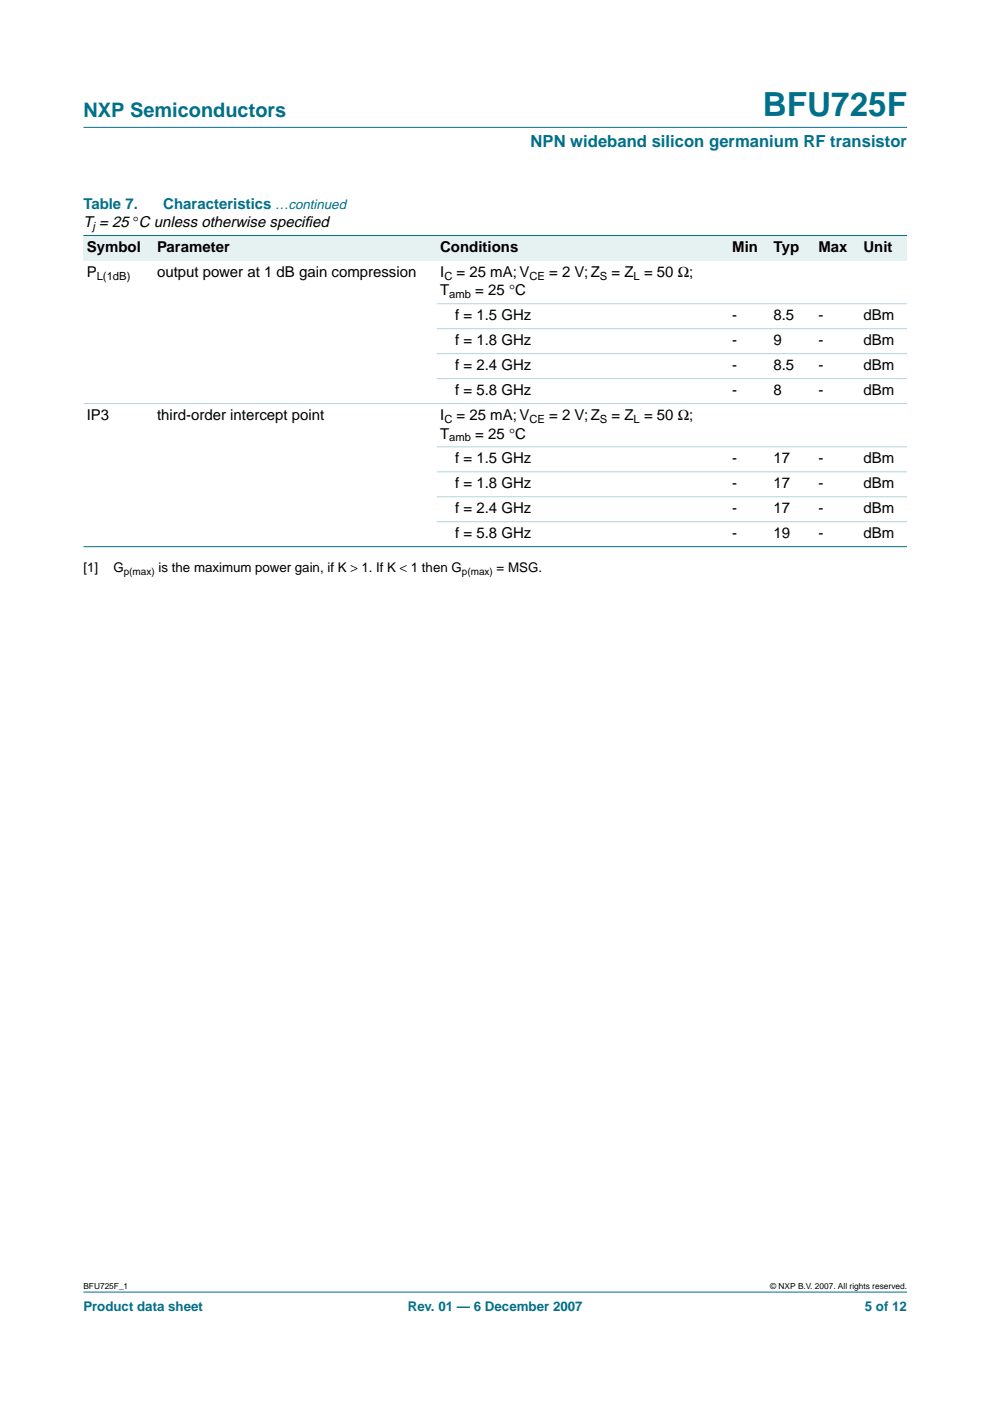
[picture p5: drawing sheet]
<svg xmlns="http://www.w3.org/2000/svg" width="210mm" height="297mm" viewBox="0 0 210 297" stroke-linecap="round" stroke-linejoin="round" font-family="sans-serif">
<defs><g id="words">
<text font-size="7.1" fill="#00708a" x="161.7" y="24.7">BFU725F</text>
<text font-size="4.2" fill="#00708a" x="17.7" y="24.9">NXP Semiconductors</text>
<text font-size="3.5" fill="#00708a" x="112.5" y="31.1">NPN wideband silicon germanium RF transistor</text>
<g font-size="3.2" fill="#00708a">
<text x="17.7" y="44.3">Table 7.</text>
<text x="34.6" y="44.3">Characteristics …continued</text>
</g>
<g font-size="3.2">
<text x="17.7" y="48.2">T = 25 °C unless otherwise specif</text>
<text x="18.4" y="53.5">Symbol</text>
<text x="33.3" y="53.5">Parameter</text>
<text x="64.6" y="48.2">ied</text>
<text x="93.3" y="53.5">Conditions</text>
<text x="155.2" y="53.5">Min</text>
<text x="164" y="53.5">Typ</text>
<text x="173.5" y="53.5">Max</text>
<text x="183.1" y="53.5">Unit</text>
<text x="18.4" y="58.8">P</text>
<text x="33.3" y="58.8">output power at 1 dB gain compression</text>
<text x="93.3" y="58.8">I</text>
<text x="96.8" y="58.8">= 25 mA; V</text>
<text x="116.5" y="58.8">= 2 V; Z</text>
<text x="129.7" y="58.8">= Z = 50 Ω;</text>
<text x="93.3" y="62.6">T</text>
<text x="100.8" y="62.6">= 25 °C</text>
<text x="96.5" y="67.9">f = 1.5 GHz</text>
<text x="155.2" y="67.9">-</text>
<text x="164" y="67.9">8.5</text>
<text x="173.5" y="67.9">-</text>
<text x="183.1" y="67.9">dBm</text>
<text x="96.5" y="73.2">f = 1.8 GHz</text>
<text x="155.2" y="73.2">-</text>
<text x="164" y="73.2">9</text>
<text x="173.5" y="73.2">-</text>
<text x="183.1" y="73.2">dBm</text>
<text x="96.5" y="78.5">f = 2.4 GHz</text>
<text x="96.5" y="83.8">f = 5.8 GHz</text>
<text x="155.2" y="78.5">-</text>
<text x="155.2" y="83.8">-</text>
<text x="164" y="78.5">8.5</text>
<text x="164" y="83.8">8</text>
<text x="173.5" y="78.5">-</text>
<text x="173.5" y="83.8">-</text>
<text x="183.1" y="78.5">dBm</text>
<text x="183.1" y="83.8">dBm</text>
<text x="18.4" y="89.1">IP3</text>
<text x="33.3" y="89.1">third-order intercept point</text>
<text x="93.3" y="89.1">I</text>
<text x="96.8" y="89.1">= 25 mA; V</text>
<text x="116.5" y="89.1">= 2 V; Z</text>
<text x="129.7" y="89.1">= Z = 50 Ω;</text>
<text x="93.3" y="93">T</text>
<text x="100.8" y="93">= 25 °C</text>
<text x="96.5" y="98.3">f = 1.5 GHz</text>
<text x="155.2" y="98.3">-</text>
<text x="164" y="98.3">17</text>
<text x="173.5" y="98.3">-</text>
<text x="183.1" y="98.3">dBm</text>
<text x="96.5" y="103.6">f = 1.8 GHz</text>
<text x="155.2" y="103.6">-</text>
<text x="164" y="103.6">17</text>
<text x="173.5" y="103.6">-</text>
<text x="183.1" y="103.6">dBm</text>
<text x="96.5" y="108.8">f = 2.4 GHz</text>
<text x="155.2" y="108.8">-</text>
<text x="164" y="108.8">17</text>
<text x="173.5" y="108.8">-</text>
<text x="183.1" y="108.8">dBm</text>
<text x="96.5" y="114.1">f = 5.8 GHz</text>
<text x="155.2" y="114.1">-</text>
<text x="164" y="114.1">19</text>
<text x="173.5" y="114.1">-</text>
<text x="183.1" y="114.1">dBm</text>
</g>
<g font-size="2.8">
<text x="17.7" y="121.3">[1]</text>
<text x="24" y="121.3">G</text>
<text x="33.6" y="121.3">is the maximum power gain, if K &gt; 1. If K &lt; 1 then G</text>
<text x="105.3" y="121.3">= MSG.</text>
</g>
<g font-size="2.8" fill="#00708a">
<text x="17.7" y="278">Product data sheet</text>
<text x="86.5" y="278">Rev. 01 — 6 December 2007</text>
<text x="183.4" y="278">5 of 12</text>
</g>
<g font-size="2.4">
<text x="19.6" y="48.7">j</text>
<text x="20.5" y="59.3">L(1dB)</text>
<text x="94.2" y="59.3">C</text>
<text x="112.3" y="59.3">CE</text>
<text x="127.2" y="59.3">S</text>
<text x="134.3" y="59.3">L</text>
<text x="95.3" y="63.2">amb</text>
<text x="94.2" y="89.7">C</text>
<text x="112.3" y="89.7">CE</text>
<text x="127.2" y="89.7">S</text>
<text x="134.3" y="89.7">L</text>
<text x="95.3" y="93.5">amb</text>
</g>
<g font-size="2.1">
<text x="26.2" y="121.8">p(max)</text>
<text x="97.9" y="121.8">p(max)</text>
</g>
<g font-size="1.8">
<text x="17.7" y="273.4">BFU725F_1</text>
<text x="163.3" y="273.4">© NXP B.V. 2007. All rights reserved.</text>
</g>
</g></defs>
<g fill="#00708a" stroke="#00708a" stroke-width=".21">
<path d="M17.7 273.9h174.6z"/>
<path d="M17.7 27h174.6z"/>
</g>
<g fill="#e6f2f2">
<path d="M17.7 49.9h14.9v5.3h-14.9z" fill-rule="evenodd"/>
<path d="M32.6 49.9h60v5.3h-60z" fill-rule="evenodd"/>
<path d="M92.6 49.9h56.4v5.3h-56.4z" fill-rule="evenodd"/>
<path d="M149 49.9h5.5v5.3h-5.5z" fill-rule="evenodd"/>
<path d="M154.5 49.9h8.8v5.3h-8.8z" fill-rule="evenodd"/>
<path d="M163.3 49.9h9.5v5.3h-9.5z" fill-rule="evenodd"/>
<path d="M172.8 49.9h9.6v5.3h-9.6z" fill-rule="evenodd"/>
<path d="M182.4 49.9h9.9v5.3h-9.9z" fill-rule="evenodd"/>
</g>
<g fill="#00708a" stroke="#00708a" stroke-width=".21">
<path d="M17.7 49.9h174.6z"/>
<path d="M17.7 115.9h174.6z"/>
</g>
<g fill="#b3d4db" stroke="#b3d4db" stroke-width=".21">
<path d="M92.6 64.4h99.7z"/>
<path d="M92.6 69.7h99.7z"/>
<path d="M92.6 75h99.7z"/>
<path d="M92.6 80.3h99.7z"/>
<path d="M17.7 85.6h174.6z"/>
<path d="M92.6 94.7h99.7z"/>
<path d="M92.6 100h99.7z"/>
<path d="M92.6 105.3h99.7z"/>
<path d="M92.6 110.6h99.7z"/>
</g>
<use href="#words"/>
</svg>
